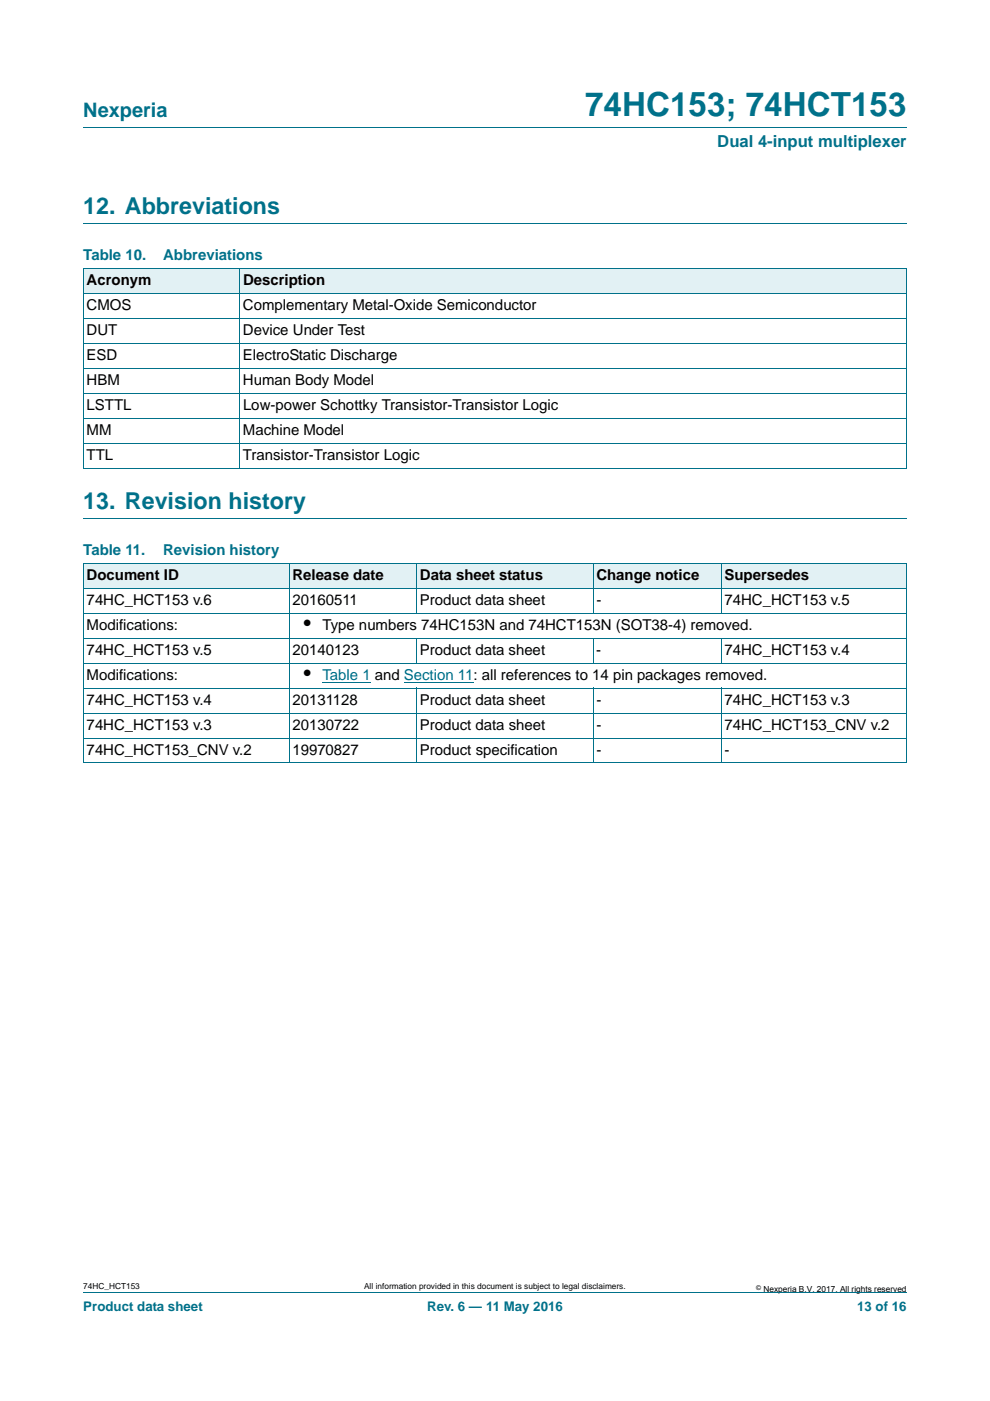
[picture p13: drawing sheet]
<svg xmlns="http://www.w3.org/2000/svg" width="210mm" height="297mm" viewBox="0 0 210 297" stroke-linecap="round" stroke-linejoin="round" font-family="sans-serif">
<defs><g id="words">
<text font-size="7" fill="#00718a" x="124.1" y="24.6">74HC153; 74HCT153</text>
<g font-size="4.9" fill="#00718a">
<text x="17.7" y="45.4">12. Abbreviations</text>
<text x="17.7" y="107.9">13. Revision history</text>
</g>
<text font-size="4.2" fill="#00718a" x="17.7" y="24.9">Nexperia</text>
<g font-size="4.2">
<text x="64.5" y="133.5">•</text>
<text x="64.5" y="144.1">•</text>
</g>
<text font-size="3.5" fill="#00718a" x="152.1" y="31.1">Dual 4-input multiplexer</text>
<g font-size="3.2" fill="#00718a">
<text x="17.7" y="55.2">Table 10.</text>
<text x="34.6" y="55.2">Abbreviations</text>
<text x="17.7" y="117.7">Table 11.</text>
<text x="34.6" y="117.7">Revision history</text>
</g>
<g font-size="3.2">
<text x="18.4" y="65.8">CMOS</text>
<text x="18.4" y="60.5">Acronym</text>
<text x="51.5" y="65.8">Complementary Metal-Oxide Semiconductor</text>
<text x="51.5" y="60.5">Description</text>
<text x="18.4" y="71.1">DUT</text>
<text x="51.5" y="71.1">Device Under Test</text>
<text x="18.4" y="76.4">ESD</text>
<text x="51.5" y="76.4">ElectroStatic Discharge</text>
<text x="18.4" y="81.7">HBM</text>
<text x="51.5" y="81.7">Human Body Model</text>
<text x="18.4" y="87">LSTTL</text>
<text x="51.5" y="87">Low-power Schottky Transistor-Transistor Logic</text>
<text x="18.4" y="92.3">MM</text>
<text x="51.5" y="92.3">Machine Model</text>
<text x="18.4" y="97.5">TTL</text>
<text x="51.5" y="97.5">Transistor-Transistor Logic</text>
<text x="18.4" y="122.9">Document ID</text>
<text x="62" y="122.9">Release date</text>
<text x="89.1" y="122.9">Data sheet status</text>
<text x="126.5" y="122.9">Change notice</text>
<text x="153.7" y="122.9">Supersedes</text>
<text x="18.4" y="128.2">74HC_HCT153 v.6</text>
<text x="62" y="128.2">20160511</text>
<text x="89.1" y="128.2">Product data sheet</text>
<text x="126.5" y="128.2">-</text>
<text x="153.7" y="128.2">74HC_HCT153 v.5</text>
<text x="18.4" y="133.5">Modifications:</text>
<text x="68.4" y="133.5">Type numbers 74HC153N and 74HCT153N (SOT38-4) removed.</text>
<text x="18.4" y="138.8">74HC_HCT153 v.5</text>
<text x="62" y="138.8">20140123</text>
<text x="89.1" y="138.8">Product data sheet</text>
<text x="126.5" y="138.8">-</text>
<text x="153.7" y="138.8">74HC_HCT153 v.4</text>
<text x="18.4" y="149.4">74HC_HCT153 v.4</text>
<text x="18.4" y="144.1">Modifications:</text>
<text x="62" y="149.4">20131128</text>
<text x="89.1" y="149.4">Product data sheet</text>
<text x="126.5" y="149.4">-</text>
<text x="153.7" y="149.4">74HC_HCT153 v.3</text>
<text x="18.4" y="154.7">74HC_HCT153 v.3</text>
<text x="62" y="154.7">20130722</text>
<text x="89.1" y="154.7">Product data sheet</text>
<text x="126.5" y="154.7">-</text>
<text x="153.7" y="154.7">74HC_HCT153_CNV v.2</text>
<text x="18.4" y="160">74HC_HCT153_CNV v.2</text>
<text x="62" y="160">19970827</text>
<text x="89.1" y="160">Product specification</text>
<text x="126.5" y="160">-</text>
<text x="153.7" y="160">-</text>
</g>
<text font-size="3.2" fill="#00f" x="68.4" y="144.1">Table 1 and Section 11: all references to 14 pin packages removed.</text>
<g font-size="2.8" fill="#00718a">
<text x="17.7" y="277.9">Product data sheet</text>
<text x="90.6" y="277.9">Rev. 6 — 11 May 2016</text>
<text x="181.8" y="277.9">13 of 16</text>
</g>
<g font-size="1.8">
<text x="17.7" y="273.3">74HC_HCT153</text>
<text x="77.2" y="273.3">All information provided in this document is subject to legal disclaimers.</text>
<text x="161.9" y="273.9">Nexperia B.V. 2017. All rights reserved</text>
</g>
<text font-size="1.4" x="160.4" y="273.4">©</text>
</g></defs>
<path d="M17.7 27h174.6M17.7 47.4h174.6M17.7 109.9h174.6M17.7 273.9h174.6" fill="none" stroke="#00718a" stroke-width=".21"/>
<g fill="#e2f1f4">
<path d="M17.7 57h33.1v5.3h-33.1z"/>
<path d="M50.8 57h141.5v5.3h-141.5z"/>
<path d="M17.7 119.4h43.6v5.3h-43.6z"/>
<path d="M61.3 119.4h27v5.3h-27z"/>
<path d="M88.3 119.4h37.5v5.3h-37.5z"/>
<path d="M125.8 119.4h27.2v5.3h-27.2z"/>
<path d="M153 119.4h39.3v5.3h-39.3z"/>
</g>
<path d="M68.4 144.8h10.2M85.7 144.8h14.7" fill="none" stroke="#00f" stroke-width=".21"/>
<g fill="none" stroke="#00718a" stroke-width=".21">
<path d="M17.6 57h174.7M17.7 57v42.3M50.8 56.9v42.4M192.3 57v42.3M17.6 62.3h174.7M17.6 67.6h174.7M17.6 72.8h174.7M17.6 78.1h174.7M17.6 83.4h174.7M17.6 88.7h174.7M17.6 94h174.7M17.6 99.3h174.7"/>
<path d="M17.6 119.4h174.7M17.7 119.4v42.3M61.3 119.4v42.4M88.4 119.4v10.6M125.8 119.4v10.6M153 119.4v10.6M192.3 119.4v42.3M17.6 124.7h174.7M17.6 130h174.7M17.6 135.3h174.7M88.4 135.3v5.3M125.8 135.3v5.3"/>
<path d="M153 135.3v5.3M17.6 140.6h174.7M17.6 145.9h174.7M17.6 151.2h174.7M17.6 156.5h174.7M88.4 145.8v16M125.8 145.8v16M153 145.8v16M17.6 161.8h174.7"/>
</g>
<use href="#words"/>
</svg>
